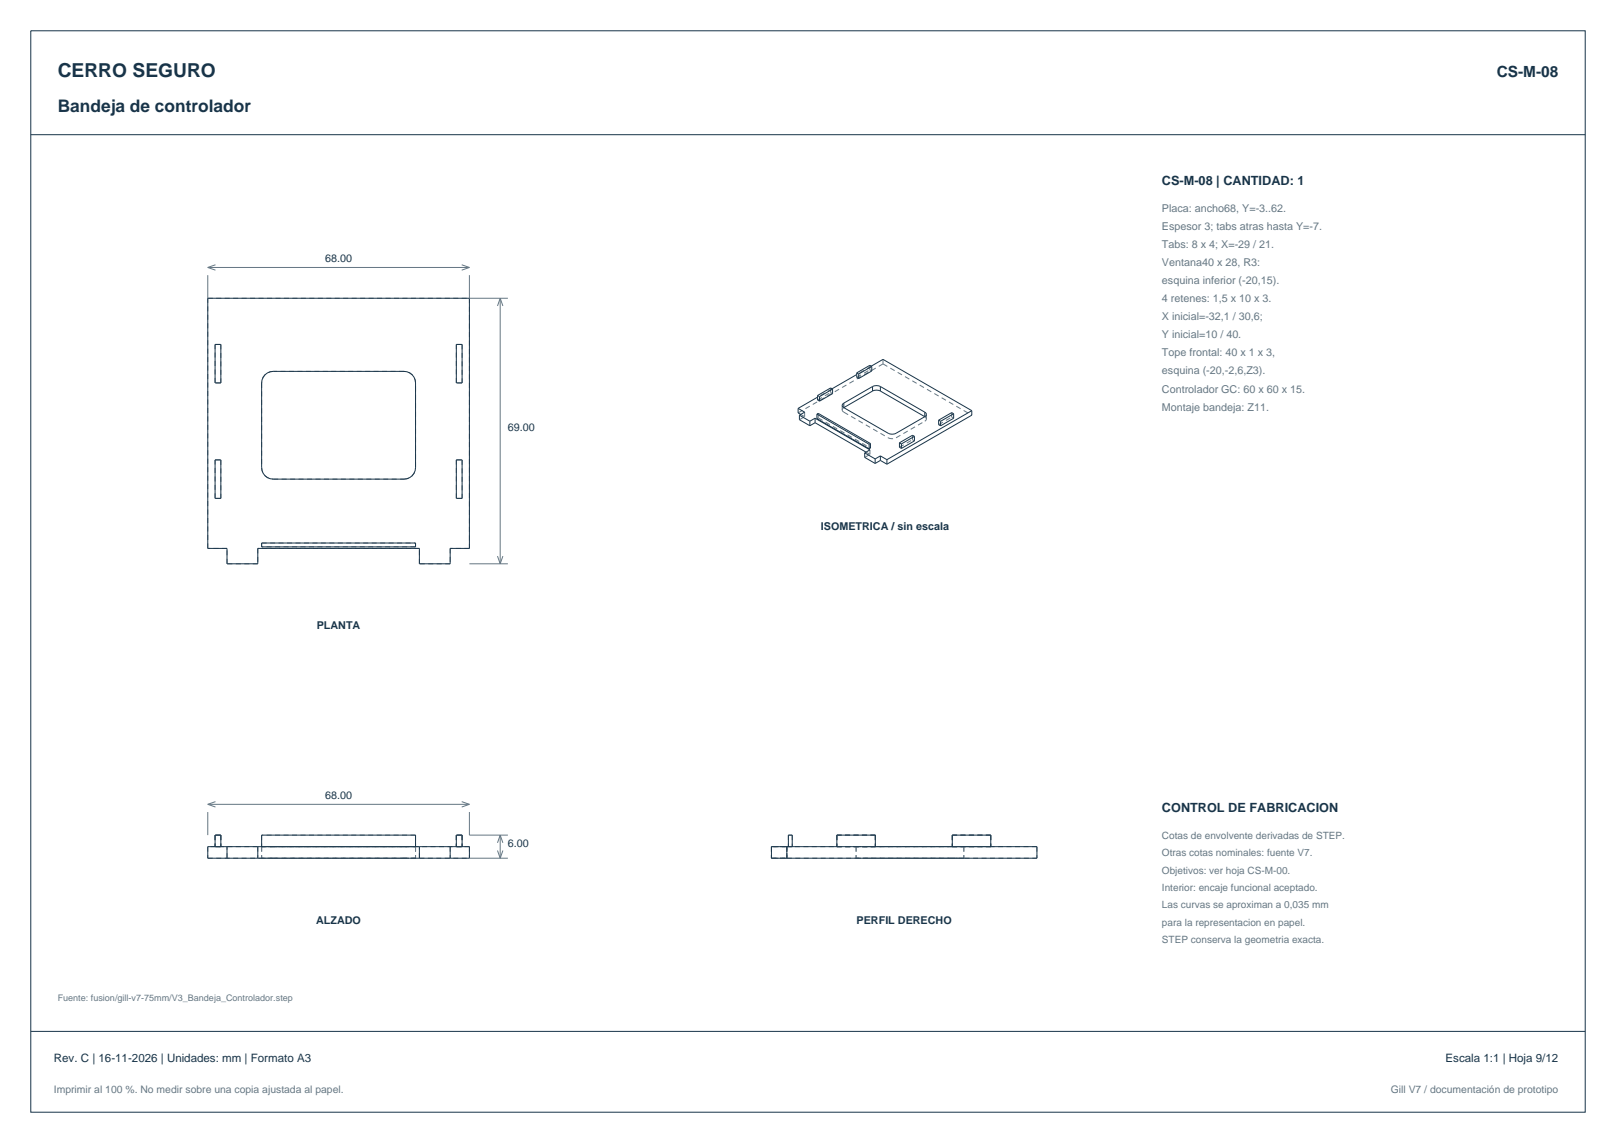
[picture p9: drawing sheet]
<svg xmlns="http://www.w3.org/2000/svg" width="420mm" height="297mm" viewBox="0 0 420 297" stroke-linecap="round" stroke-linejoin="round" font-family="sans-serif">
<defs><g id="words">
<text font-size="5" fill="#183449" x="15" y="20">CERRO SEGURO</text>
<text font-size="4.5" fill="#183449" x="15" y="29">Bandeja de controlador</text>
<text font-size="4" fill="#183449" x="389" y="20">CS-M-08</text>
<g font-size="3.3" fill="#183449">
<text x="302" y="48">CS-M-08 | CANTIDAD: 1</text>
<text x="302" y="211">CONTROL DE FABRICACION</text>
</g>
<g font-size="3" fill="#183449">
<text x="14" y="276">Rev. C | 16-11-2026 | Unidades: mm | Formato A3</text>
<text x="375.7" y="276">Escala 1:1 | Hoja 9/12</text>
</g>
<g font-size="2.8" fill="#667782">
<text x="302" y="55">Placa: ancho68, Y=-3..62.</text>
<text x="302" y="59.7">Espesor 3; tabs atras hasta Y=-7.</text>
<text x="302" y="64.4">Tabs: 8 x 4; X=-29 / 21.</text>
<text x="302" y="69.1">Ventana40 x 28, R3:</text>
<text x="302" y="73.8">esquina inferior (-20,15).</text>
<text x="302" y="78.5">4 retenes: 1,5 x 10 x 3.</text>
<text x="302" y="83.2">X inicial=-32,1 / 30,6;</text>
<text x="302" y="87.9">Y inicial=10 / 40.</text>
<text x="302" y="92.6">Tope frontal: 40 x 1 x 3,</text>
<text x="302" y="97.3">esquina (-20,-2,6,Z3).</text>
<text x="302" y="102">Controlador GC: 60 x 60 x 15.</text>
<text x="302" y="106.7">Montaje bandeja: Z11.</text>
</g>
<g font-size="2.8" fill="#183449">
<text x="84.5" y="68">68.00</text>
<text x="132" y="112">69.00</text>
<text x="213.3" y="137.6">ISOMETRICA / sin escala</text>
<text x="82.3" y="163.5">PLANTA</text>
<text x="84.5" y="207.5">68.00</text>
<text x="132" y="220">6.00</text>
<text x="82.2" y="240">ALZADO</text>
<text x="222.6" y="240">PERFIL DERECHO</text>
</g>
<g font-size="2.7" fill="#667782">
<text x="14" y="284">Imprimir al 100 %. No medir sobre una copia ajustada al papel.</text>
<text x="361.5" y="284">Gill V7 / documentación de prototipo</text>
</g>
<g font-size="2.6" fill="#667782">
<text x="302" y="218">Cotas de envolvente derivadas de STEP.</text>
<text x="302" y="222.5">Otras cotas nominales: fuente V7.</text>
<text x="302" y="227">Objetivos: ver hoja CS-M-00.</text>
<text x="302" y="231.5">Interior: encaje funcional aceptado.</text>
<text x="302" y="236">Las curvas se aproximan a 0,035 mm</text>
<text x="302" y="240.5">para la representacion en papel.</text>
<text x="302" y="245">STEP conserva la geometria exacta.</text>
</g>
<text font-size="2.3" fill="#667782" x="15" y="260">Fuente: fusion/gill-v7-75mm/V3_Bandeja_Controlador.step</text>
</g></defs>
<g fill="none" stroke="#183449" stroke-width=".26">
<path d="M8 8h404v281h-404zM8 35h404M54 77.5h68v65h-5v4h-8v-4h-42v4h-8v-4h-5zM55.9 89.5h1.5v10h-1.5zM68.9 97.4l1.3-.8 .8-.1h34a3 3 0 0 1 3 3v22a3 3 0 0 1-3 3h-34a3 3 0 0 1-3-3v-22l.4-1.5zM118.6 89.5h1.5v10h-1.5zM222.7 96.9l.5 .3M222.7 96.9v1.2l.5 .3M222.7 97.3l-6.4 3.7M223.2 97.2v1.2M226.4 95.1l3.1-1.7 23.1 13.3M226.6 95.2l-.5-.3-3.4 2"/>
<path d="M226.6 95.2l-3.4 2M226.6 95.2v1.2l-3.4 2M55.9 119.5h1.5v10h-1.5zM118.6 119.5h1.5v10h-1.5zM207.4 106.1l1.7 1-1.3 .8M207.4 106.1v1.2l.7 .4M207.8 107.9v1.2l2.7 1.5M207.8 107.9l2.7 1.5M210.5 109.4v1.2M211.8 108.7l14.3 8.2-1.4 .8M211.8 108.7v1.1M211.8 109.8l13.3 7.7"/>
<path d="M211.8 109.8l-1.3 .8M211.8 108.7l-1.3 .7M212.3 107.6l.4-.2 13.5 7.8M212.3 107.6l13.6 7.8M212.3 107.6v1.2l13.6 7.8M212.5 102.8l.5 .3M212.5 102.8v1.1l.5 .3M212.5 103.2l-5.1 2.9M213 103.1v1.1M216.4 101.1l-.5-.3-3.4 2M216.4 101.1l-3.4 2M216.4 101.1v1.2l-3.4 1.9"/>
<path d="M219.3 105.9l11.5 6.7 1.1 .2 1-.2 7.5-4.3M219.3 104.7a.62 .62 0 0 0-.4 .6 .62 .62 0 0 0 .4 .6M219.3 104.7v1.2M224.7 117.7v1.2l2.8 1.5M224.7 117.7l2.8 1.5M225.9 115.4v1.2M226.2 115.2l-.3 .2M226.2 115.2v1.2l-.3 .2M226.8 101.6l1-.2 1 .2M226.8 100.4l1-.2 1 .2M226.8 100.4l-7.5 4.3M226.8 101.6l-7.5 4.3"/>
<path d="M226.8 100.4v1.2M227.5 119.2v1.2M228.8 100.4l11.6 6.7M228.8 101.6l11.6 6.7M228.8 119.6l-1.3 .8M228.8 100.4v1.2M228.8 118.5v1.1M228.8 118.5l-1.3 .7M228.8 118.5l1.7 .9M228.8 119.6l1.7 1M230.5 119.4v1.2M233.8 115.1l.5 .2"/>
<path d="M233.8 115.1v1.1l.5 .3M234.3 115.3v1.2M237.7 113.4l-3.4 1.9M237.7 113.4l-.5-.3-3.4 2M237.7 113.4v1.2l-3.4 1.9M240.4 107.1a.62 .62 0 0 1 .4 .6 .62 .62 0 0 1-.4 .6M240.4 107.1v1.2M243.9 109.2l.6 .3M243.9 109.2v1.2l.6 .2M244.5 109.5v1.1M247.9 107.5l-3.4 2M247.9 107.5l-.6-.3-3.4 2"/>
<path d="M247.9 107.5v1.2l-3.4 1.9M252.6 106.7l-22.1 12.7M252.6 106.7v1.2l-22.1 12.7M68 141.1h40v1h-40zM54 220h68v3h-68zM55.9 220v-3h1.5v3M59 220v3M67 220v3M68 220v-3h40v3M109 220v3M117 220v3M118.6 220v-3h1.5v3"/>
<path d="M200.5 220h69v3h-69zM204.5 220v3M204.9 220v-3h1v3M217.5 220v-3h10v3M247.5 220v-3h10v3M8 268h404"/>
</g>
<g fill="none" stroke="#667782" stroke-width=".26" stroke-dasharray="1.3 .9" stroke-linecap="butt">
<path d="M54 77.5h68M122 77.5v65M55.9 99.5v-10M55.9 89.5h1.5M57.4 99.5h-1.5M57.4 89.5v10M68 99.5v22M71 96.5a3 3 0 0 0-3 3M105 96.5h-34M108 99.5a3 3 0 0 0-3-3M118.6 99.5v-10M118.6 89.5h1.5"/>
<path d="M120.1 99.5h-1.5M120.1 89.5v10M222.7 98.1l3.4-2M226.1 94.9v1.2M226.1 96.1l.5 .3M226.4 95.1l-3.7 2.2M229.5 94.6l23.1 13.3M229.5 93.4v1.2M55.9 119.5h1.5M57.4 119.5v10M118.6 119.5h1.5M120.1 119.5v10"/>
<path d="M207.4 107.3l22.1-12.7M207.8 109.1l1.3-.8M209.1 108.3v-1.2M209.1 108.3l-1-.6M212.3 108.8l.4-.2M212.5 103.9l3.4-1.9M212.7 107.4v1.2M212.7 108.6l13.5 7.8M215.9 100.8v1.2M215.9 102l.5 .3M216.3 101l-3.8 2.2M218.9 106.5l.4 .6"/>
<path d="M218.9 106.5v-1.2M219.3 107.1l11.5 6.7M219.3 105.9l-.4 .6M224.7 118.9l1.4-.8M226.1 118.1v-1.2M226.1 118.1l-1-.6M230.8 113.8l1.1 .2 1-.2M232.9 113.8l7.5-4.4M233.8 116.2l3.4-1.9M237.2 113.1v1.2M237.2 114.3l.5 .3M240.4 109.4l.4-.5"/>
<path d="M240.8 108.9l-.4-.6M240.8 108.9v-1.2M243.9 110.4l3.4-2M247.3 107.2v1.2M247.3 108.4l.6 .3M55.9 129.5v-10M57.4 129.5h-1.5M68 121.5a3 3 0 0 0 3 3M71 124.5h34M105 124.5a3 3 0 0 0 3-3M108 121.5v-22M118.6 129.5v-10"/>
<path d="M120.1 129.5h-1.5M54 142.5v-65M59 146.5v-4M59 142.5h-5M67 146.5h-8M67 142.5v4M68 142.1v-1M68 141.1h40M108 142.1h-40M108 141.1v1M109 146.5v-4M109 142.5h-42"/>
<path d="M117 146.5h-8M117 142.5v4M122 142.5h-5M55.9 217h1.5M55.9 217v3M57.4 217h-1.5M57.4 217v3M68 217v3M108 217h-40M108 217v3M118.6 217h1.5M118.6 217v3"/>
<path d="M120.1 217h-1.5M120.1 217v3M204.9 217v3M205.9 217h-1M205.9 217v3M217.5 217v3M217.5 217h10M227.5 217h-10M227.5 217v3M247.5 217v3M247.5 217h10M257.5 217h-10"/>
<path d="M257.5 217v3M54 223h68M54 220v3M55.9 220h1.5M57.4 220h-1.5M59 223v-3M67 220v3M68 220h40M68 220v3M68 220h3M68 223h3M71 223h34"/>
<path d="M71 223h-3M71 220h-3M71 220h34M105 220h3M105 223h3M105 220h-34M105 223h-34M108 220h-40M108 220v3M108 223h-3M108 220h-3M109 223v-3"/>
<path d="M117 220v3M118.6 220h1.5M120.1 220h-1.5M122 220h-68M122 220v3M200.5 220v3M200.5 223h4M200.5 220h4M204.5 223v-3M204.5 220h-4M204.5 220v3M204.5 223h-4"/>
<path d="M204.5 223h65M204.9 220h1M205.9 220h-1M217.5 220h10M222.5 220v3M222.5 223h3M222.5 220h3M225.5 223h22M225.5 220h-3M225.5 223h-3M225.5 220h22M227.5 220h-10"/>
<path d="M247.5 220h10M247.5 223h3M247.5 220h-22M247.5 220h3M247.5 223h-22M250.5 220v3M250.5 220h-3M250.5 223h-3M257.5 220h-10M269.5 220h-65M269.5 220v3"/>
</g>
<g fill="none" stroke="#667782" stroke-width=".26">
<path d="M54 71.5v6M54 69.5h68M54 69.5l2 .7M56 68.8l-2 .7M120 68.8l2 .7M122 71.5v6h10M122 69.5l-2 .7M130 77.5v69M130 77.5l-.7 2M130 77.5l.7 2M122 146.5h10M129.3 144.5l.7 2"/>
<path d="M130.7 144.5l-.7 2M54 211v6M54 209h68M54 209l2 .7M56 208.3l-2 .7M120 208.3l2 .7M122 211v6h10M122 209l-2 .7M130 217v6M130 217l-.7 2M130 217l.7 2M122 223h10"/>
<path d="M129.3 221l.7 2M130.7 221l-.7 2"/>
</g>
<use href="#words"/>
</svg>
